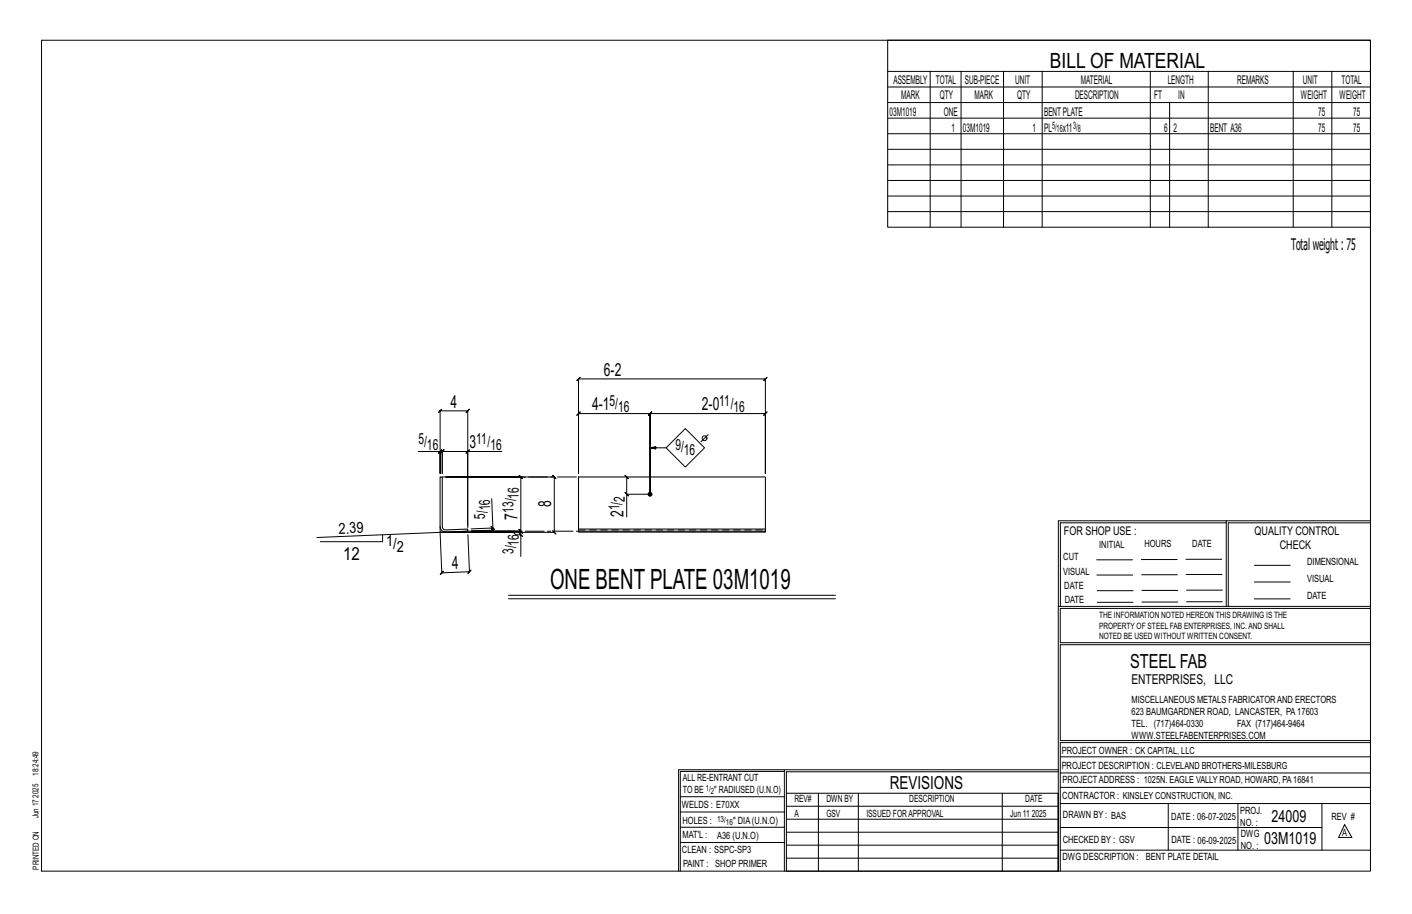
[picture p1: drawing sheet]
<svg xmlns="http://www.w3.org/2000/svg" width="432mm" height="279mm" viewBox="0 0 432 279" stroke-linecap="round" stroke-linejoin="round" font-family="sans-serif">
<defs><g id="words">
<text font-size="8.6" x="168.2" y="180">ONE BENT PLATE 03M1019</text>
<text font-size="6.4" x="321.1" y="20.7">BILL OF MATERIAL</text>
<text font-size="5.9" x="345.6" y="204.1">STEEL FAB</text>
<g font-size="5.5">
<text x="184.7" y="114.8">6-2</text>
<text x="137.8" y="124.6">4</text>
<text x="181.1" y="125.4">4-1</text>
<text x="214.6" y="125.4">2-0</text>
<text x="143.5" y="137">3</text>
<text x="168.5" y="154.9" transform="rotate(-90 168.5 154.9)">8</text>
<text x="158.3" y="158.8" transform="rotate(-90 158.3 158.8)">7</text>
<text x="190.7" y="158" transform="rotate(-90 190.7 158)">2</text>
<text x="104.9" y="171.2">12</text>
<text x="138.3" y="174" transform="rotate(-2 138.3 174)">4</text>
<text x="272.2" y="241.1">REVISIONS</text>
</g>
<g font-size="5.1">
<text x="388.9" y="251.3">24009</text>
<text x="386.6" y="258.1">03M1019</text>
</g>
<text font-size="4.9" x="394.8" y="76.4">Totalweight : 75</text>
<g font-size="4.7">
<text x="186.4" y="124.2">5/</text>
<text x="189" y="125.9">16</text>
<text x="220" y="124.2">11/</text>
<text x="224.3" y="125.9">16</text>
<text x="128" y="135.8">5/</text>
<text x="130.6" y="137.4">16</text>
<text x="145.6" y="135.8">11/</text>
<text x="150" y="137.4">16</text>
<text x="206.5" y="137.4">9/</text>
<text x="209.1" y="139.1">16</text>
<text x="149.9" y="156" transform="rotate(-92 149.9 156)">16</text>
<text x="158.7" y="152.4" transform="rotate(-90 158.7 152.4)">16</text>
<text x="189.4" y="156" transform="rotate(-90 189.4 156)">1/</text>
<text x="191.1" y="153.4" transform="rotate(-90 191.1 153.4)">2</text>
<text x="148.4" y="158.7" transform="rotate(-92 148.4 158.7)">5/</text>
<text x="157" y="156.8" transform="rotate(-90 157 156.8)">13/</text>
<text x="103.6" y="163.2" transform="rotate(-2 103.6 163.2)">2.39</text>
<text x="118.1" y="167">1/</text>
<text x="158.7" y="166.8" transform="rotate(-90 158.7 166.8)">16</text>
<text x="121.3" y="168.6">2</text>
<text x="157" y="169.4" transform="rotate(-90 157 169.4)">3/</text>
</g>
<text font-size="4.2" x="346" y="209.1">ENTERPRISES, LLC</text>
<g font-size="3.7">
<text x="273.2" y="25.6">ASSEMBLY</text>
<text x="286.2" y="25.6">TOTAL</text>
<text x="295.1" y="25.6">SUB-PIECE</text>
<text x="310.4" y="25.6">UNIT</text>
<text x="330.5" y="25.6">MATERIAL</text>
<text x="357.1" y="25.6">LENGTH</text>
<text x="378.3" y="25.6">REMARKS</text>
<text x="398.4" y="25.6">UNIT</text>
<text x="410.2" y="25.6">TOTAL</text>
<text x="272.1" y="35.5">03M1019</text>
<text x="275.6" y="30.4">MARK</text>
<text x="287.4" y="30.4">QTY</text>
<text x="288.6" y="35.5">ONE</text>
<text x="298" y="30.4">MARK</text>
<text x="311" y="30.4">QTY</text>
<text x="319.3" y="35.5">BENTPLATE</text>
<text x="328.7" y="30.4">DESCRIPTION</text>
<text x="353" y="30.4">FT</text>
<text x="360.3" y="30.4">IN</text>
<text x="397.8" y="30.4">WEIGHT</text>
<text x="403.2" y="35.5">75</text>
<text x="409.6" y="30.4">WEIGHT</text>
<text x="413.8" y="35.5">75</text>
<text x="290.9" y="40.2">1</text>
<text x="294.5" y="40.2">03M1019</text>
<text x="315.8" y="40.2">1</text>
<text x="319.3" y="40.2">PL</text>
<text x="325" y="40.2">x11</text>
<text x="356" y="40.2">6</text>
<text x="358.9" y="40.2">2</text>
<text x="370.1" y="40.2">BENT A36</text>
<text x="403.2" y="40.2">75</text>
<text x="413.8" y="40.2">75</text>
<text x="325.3" y="163.4">FOR SHOP USE :</text>
<text x="383.7" y="163.4">QUALITY CONTROL</text>
<text x="391.4" y="167.8">CHECK</text>
</g>
<g font-size="3.1">
<text x="321.7" y="39.4">5/</text>
<text x="323.1" y="40.5">16</text>
<text x="328.2" y="39.4">3/</text>
<text x="329.6" y="40.5">8</text>
<text x="336.2" y="167.4">INITIAL</text>
<text x="350" y="167.1">HOURS</text>
<text x="364.6" y="167.2">DATE</text>
<text x="325.2" y="171.3">CUT</text>
<text x="399.8" y="172.8">DIMENSIONAL</text>
<text x="325.1" y="175.8">VISUAL</text>
<text x="399.8" y="177.9">VISUAL</text>
<text x="325.5" y="180">DATE</text>
<text x="325.7" y="184.4">DATE</text>
<text x="399.8" y="183.1">DATE</text>
<text x="346" y="215">MISCELLANEOUS METALS FABRICATORAND ERECTORS</text>
<text x="346" y="218.6">623 BAUMGARDNER ROAD, LANCASTER, PA17603</text>
<text x="346" y="225.8">WWW.STEELFABENTERPRISES.COM</text>
<text x="346" y="222.2">TEL. (717)464-0330</text>
<text x="378.3" y="222.2">FAX (717)464-9464</text>
<text x="324.7" y="230.5">PROJECT OWNER : CK CAPITAL, LLC</text>
<text x="208.8" y="238.8">ALL RE-ENTRANT CUT</text>
<text x="324.7" y="235.1">PROJECT DESCRIPTION : CLEVELAND BROTHERS-MILESBURG</text>
<text x="324.9" y="239.5">PROJECTADDRESS : 1025N. EAGLE VALLY ROAD, HOWARD, PA16841</text>
<text x="208.8" y="242.5">TO BE</text>
<text x="218.4" y="242.5">&quot; RADIUSED (U.N.O)</text>
<text x="242.9" y="245.3">REV#</text>
<text x="252.7" y="245.3">DWN BY</text>
<text x="278.1" y="245.3">DESCRIPTION</text>
<text x="313.5" y="245.3">DATE</text>
<text x="324.9" y="244.2">CONTRACTOR : KINSLEY CONSTRUCTION, INC.</text>
<text x="208.5" y="247">WELDS : E70XX</text>
<text x="208.7" y="251.7">HOLES :</text>
<text x="224.2" y="251.8">&quot; DIA(U.N.O)</text>
<text x="242.9" y="249.9">A</text>
<text x="252.7" y="249.9">GSV</text>
<text x="264.9" y="249.9">ISSUED FORAPPROVAL</text>
<text x="309" y="249.9">Jun 11</text>
<text x="315.5" y="249.9">2025</text>
<text x="325.1" y="250">DRAWN BY : BAS</text>
<text x="358.2" y="250.5">DATE : 06-07-2025</text>
<text x="379.3" y="248.9">PROJ.</text>
<text x="407.2" y="250.5">REV #</text>
<text x="208.7" y="256.3">MAT'L :</text>
<text x="219.3" y="256.4">A36 (U.N.O)</text>
<text x="325" y="257.6">CHECKED BY : GSV</text>
<text x="358.3" y="257.7">DATE : 06-09-2025</text>
<text x="379.3" y="252.5">NO. :</text>
<text x="379.5" y="255.9">DWG</text>
<text x="410.5" y="255.5">A</text>
<text x="208.6" y="260.7">CLEAN : SSPC-SP3</text>
<text x="324.9" y="262.9">DWG DESCRIPTION :</text>
<text x="350.4" y="263">BENT PLATE DETAIL</text>
<text x="379.5" y="259.5">NO. :</text>
<text x="208.9" y="265">PAINT : SHOP PRIMER</text>
</g>
<g font-size="2.7">
<text x="336.1" y="189">THE INFORMATION NOTED HEREON THIS DRAWING IS THE</text>
<text x="336.1" y="195.4">NOTED BE USED WITHOUT WRITTEN CONSENT.</text>
<text x="336.1" y="192.2">PROPERTY OF STEEL FAB ENTERPRISES, INC.AND SHALL</text>
</g>
<g font-size="2.6">
<text x="215.9" y="241.8">1/</text>
<text x="217.4" y="242.7">2</text>
<text x="219.3" y="251.1">13/</text>
<text x="222" y="252.1">16</text>
</g>
<g font-size="2.5">
<text x="11.7" y="237.1" transform="rotate(-90 11.7 237.1)">18:24:49</text>
<text x="11.8" y="243.8" transform="rotate(-90 11.8 243.8)">2025</text>
<text x="11.8" y="250.1" transform="rotate(-90 11.8 250.1)">Jun 17</text>
<text x="11.9" y="265.8" transform="rotate(-90 11.9 265.8)">PRINTED ON</text>
</g>
</g></defs>
<g fill="none" stroke="#000" stroke-width=".31">
<path d="M12.7 12.3h406.4v254h-406.4zM271.5 12.3h147.6v57.2h-147.6zM271.5 21.8h147.6M271.5 26.6h147.6M271.5 31.4h147.6M271.5 36.1h147.6M284.5 21.8v47.7M293.9 21.8v47.7M306.9 21.8v47.7M318.7 21.8v47.7M351.8 21.8v47.7M357.7 31.4v38.1"/>
<path d="M369.5 21.8v47.7M395.5 21.8v47.7M407.3 21.8v47.7M271.5 40.9h147.6M271.5 45.6h147.6M271.5 50.4h147.6M271.5 55.2h147.6M271.5 59.9h147.6M271.5 64.7h147.6M176.9 115.8l-.5 .5 1-1-.5 .5h57.2l-.5 .5 1-1-.5 .5v28.9v-18.3l.5-.5-1 1 .5-.5h-35.3l.5-.5-1 1 .5-.5v24.7v-24.7l.5-.5-1 1 .5-.5h-21.9l.5-.5-1 1 .5-.5v18.3zM128 138h6.6v6.7v-19.1l-.5 .5 1-1-.5 .5h8.4l-.5 .5 1-1-.5 .5v35.7M134.6 138h.6l-.5 .5 1-1-.5 .5v6.7v-6.7l-.5 .5 1-1-.5 .5h7.8"/>
<path d="M135.1 137.5l-1 1zM143 138l.5-.5-1 1zM153.4 138h-10.4v22.7M198.8 136.9l1.7 .4v-.8l-1.7 .4h4.9M203.7 136.9l5.9-5.9 5.9 5.9-5.9 5.9zM216.6 132.9l-2.2 2.2M150.4 152.5l.3 8.9-6.6 .3M191.1 150.6l1 1zM191.6 145.8l-.5-.5 1 1-.5-.5v5.3M198.8 151.1h-7.2v6.9M375 159.8h-50.7v25.6M375 159.2h-51.3l-.1 107.1"/>
<path d="M419.1 159.2h-44.1v26.2M419.1 159.8h-43.5v25.6M117 163.5v2.1h-19M134.6 162.7l.5 12.4-.5 .5 1-1-.5 .5 8.5-.3-.5 .5 .9-1.1-.4 .6-.5-11.4M143 162.4l-46.1 1.9M150.2 160.9l1.1 1zM150.7 161.4l.1 .7-.6-.5 1.1 .9-.5-.4-6.7 .2M158.8 163l1 1zM159.3 163.5v-1.1l.5 .5-1-1 .5 .5h-15.2h15.2l.5 .5-1-1 .5 .5v-16.6l.5 .5-1-1 .5 .5h-23h33.2l-.5-.5 1 1-.5-.5v16.9l-.5-.5 1 1-.5-.5h-34.9h22.4l.8 .8h1.5v6.6M335.4 171.1h10.9M335.4 175.8h11M349 171h11"/>
<path d="M349.1 175.7h11M362.7 171h10.9M362.7 175.6h11M383.6 172.8h11M383.6 177.9h11M155.5 182h100M155.5 183h100M323.7 185.4h95.4M335.5 184.1h11M335.5 180.6h11M349.2 184h11M349.2 180.5h11"/>
<path d="M362.9 180.4h10.9M362.9 184h10.9M383.6 183.1h11M419.1 186h-94.9v10.5h94.9M419.1 197.1h-94.9v29.3h94.9v.6h-94.9v39.3M239.9 235.8h-31.9v30.5M239.9 235.3h-32.4v31M323.6 235.3h-83.7v31M323.6 235.9h-83.1v6.6M324.2 236.3h94.9M324.2 231.4h94.9M208 252.9h31.9"/>
<path d="M208 257.5h31.9M208 243.6h31.9M208 248.2h31.9M240.5 242.5h83.1v23.8h-83.1zM240.5 258.4h83.1M240.5 254.4h83.1M240.5 250.4h83.1M240.5 246.5h83.1M250.3 242.5v23.8M262.5 242.5v23.8M306.5 242.5v23.8M324.2 253h80.1"/>
<path d="M324.2 245.6h94.9M324.2 259.9h94.9M324.2 240.7h94.9M357.3 245.6v14.3M378.6 245.6v14.3M404.3 245.6v14.3M411.2 252.1l2.2 3.9h-4zM240.5 262.3h83.1"/>
<circle cx="215.5" cy="134" r=".74"/>
</g>
<circle cx="198.8" cy="151.1" r=".6" fill="#000" stroke="#000" stroke-width=".31"/>
<path d="M134.6 145.8h.6l.2 15.7 1 .5 6.6-.3v.7l-6.6 .3a1.72 1.72 0 0 1-1.8-1.8zM176.9 161.7h57.2v.7h-57.2zM176.9 162.4v.3h57.2v-.3M176.9 161.7v-15.9h57.2v15.9" fill="none" stroke="#000" stroke-width=".32"/>
<path d="M176.9 162h57.2" fill="none" stroke="#000" stroke-width=".31" stroke-dasharray="2 1.4"/>
<path d="M135.2 145.8h41.7M134.6 160.9v1.8h1.8M143 162.4h33.9" fill="none" stroke="#000" stroke-width=".31" stroke-dasharray="5.8 1 1 1"/>
<use href="#words"/>
</svg>
